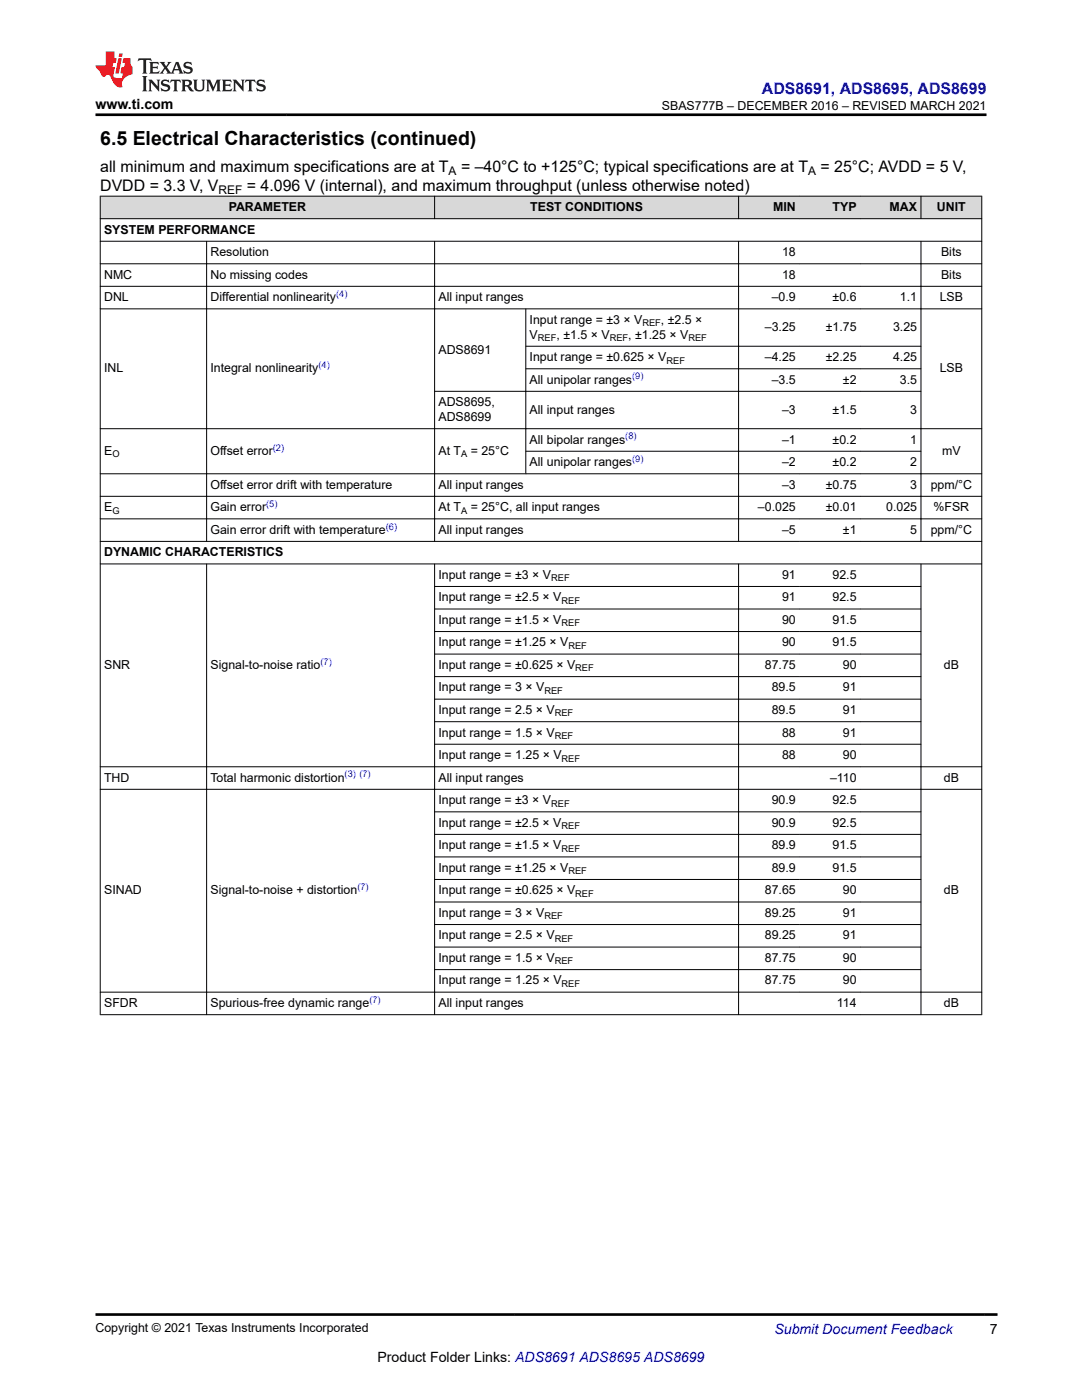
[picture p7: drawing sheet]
<svg xmlns="http://www.w3.org/2000/svg" width="216mm" height="279mm" viewBox="0 0 216 279" stroke-linecap="round" stroke-linejoin="round" font-family="sans-serif">
<defs><g id="words">
<text font-size="3.9" x="20" y="28.8">6.5 Electrical Characteristics (continued)</text>
<text font-size="3.2" fill="#00f" x="152" y="18.7">ADS8691, ADS8695, ADS8699</text>
<g font-size="3.2">
<text x="20" y="34.3">all minimum and maximum specifications are at T</text>
<text x="92" y="34.3">= –40°C to +125°C; typical specifications are at T</text>
<text x="163.7" y="34.3">= 25°C; AVDD = 5 V,</text>
<text x="20" y="38.1">DVDD = 3.3 V, V</text>
<text x="49.3" y="38.1">= 4.096 V (internal), and maximum throughput (unless otherwise noted)</text>
</g>
<g font-size="2.8">
<text x="19.1" y="21.8">www.ti.com</text>
<text x="197.5" y="266.1">7</text>
<text x="75.3" y="271.7">Product Folder Links: ADS8691 ADS8695 ADS8699</text>
</g>
<text font-size="2.8" fill="#00f" x="154.5" y="266.2">Submit Document Feedback</text>
<g font-size="2.5">
<text x="132.1" y="21.9">SBAS777B – DECEMBER 2016 – REVISED MARCH 2021</text>
<text x="20.8" y="46.6">SYSTEM PERFORMANCE</text>
<text x="45.6" y="42.1">PARAMETER</text>
<text x="105.8" y="42.1">TEST CONDITIONS</text>
<text x="154.3" y="42.1">MIN</text>
<text x="166.1" y="42.1">TYP</text>
<text x="177.5" y="42.1">MAX</text>
<text x="187" y="42.1">UNIT</text>
<text x="42" y="51.1">Resolution</text>
<text x="156.1" y="51.1">18</text>
<text x="187.8" y="51.1">Bits</text>
<text x="20.8" y="55.6">NMC</text>
<text x="42" y="55.6">No missing codes</text>
<text x="156.1" y="55.6">18</text>
<text x="187.8" y="55.6">Bits</text>
<text x="20.8" y="60.1">DNL</text>
<text x="42" y="60.1">Differential nonlinearity</text>
<text x="87.5" y="60.1">All input ranges</text>
<text x="105.7" y="64.6">Input range = ±3 × V</text>
<text x="131.9" y="64.6">, ±2.5 ×</text>
<text x="154" y="60.1">–0.9</text>
<text x="166.1" y="60.1">±0.6</text>
<text x="179.6" y="60.1">1.1</text>
<text x="187.5" y="60.1">LSB</text>
<text x="87.5" y="70.6">ADS8691</text>
<text x="105.7" y="67.6">V</text>
<text x="111" y="67.6">, ±1.5 × V</text>
<text x="125.4" y="67.6">, ±1.25 × V</text>
<text x="152.6" y="66.1">–3.25</text>
<text x="164.8" y="66.1">±1.75</text>
<text x="178.2" y="66.1">3.25</text>
<text x="20.8" y="74.3">INL</text>
<text x="42" y="74.3">Integral nonlinearity</text>
<text x="105.7" y="72.1">Input range = ±0.625 × V</text>
<text x="105.7" y="76.6">All unipolar ranges</text>
<text x="152.6" y="72.1">–4.25</text>
<text x="154" y="76.6">–3.5</text>
<text x="164.8" y="72.1">±2.25</text>
<text x="168.2" y="76.6">±2</text>
<text x="178.2" y="72.1">4.25</text>
<text x="179.6" y="76.6">3.5</text>
<text x="187.5" y="74.3">LSB</text>
<text x="87.5" y="81.1">ADS8695,</text>
<text x="105.7" y="82.5">All input ranges</text>
<text x="156.1" y="82.5">–3</text>
<text x="166.1" y="82.5">±1.5</text>
<text x="181.6" y="82.5">3</text>
<text x="87.5" y="84">ADS8699</text>
<text x="105.7" y="88.5">All bipolar ranges</text>
<text x="156.1" y="88.5">–1</text>
<text x="166.1" y="88.5">±0.2</text>
<text x="181.6" y="88.5">1</text>
<text x="20.8" y="90.8">E</text>
<text x="42" y="90.8">Offset error</text>
<text x="87.5" y="90.8">At T</text>
<text x="93.9" y="90.8">= 25°C</text>
<text x="105.7" y="93">All unipolar ranges</text>
<text x="156.1" y="93">–2</text>
<text x="166.1" y="93">±0.2</text>
<text x="181.6" y="93">2</text>
<text x="188" y="90.8">mV</text>
<text x="42" y="97.5">Offset error drift with temperature</text>
<text x="87.5" y="97.5">All input ranges</text>
<text x="156.1" y="97.5">–3</text>
<text x="164.8" y="97.5">±0.75</text>
<text x="181.6" y="97.5">3</text>
<text x="185.7" y="97.5">ppm/°C</text>
<text x="20.8" y="102">E</text>
<text x="42" y="102">Gain error</text>
<text x="42" y="106.5">Gain error drift with temperature</text>
<text x="87.5" y="102">At T</text>
<text x="87.5" y="106.5">All input ranges</text>
<text x="93.9" y="102">= 25°C, all input ranges</text>
<text x="151.2" y="102">–0.025</text>
<text x="156.1" y="106.5">–5</text>
<text x="164.8" y="102">±0.01</text>
<text x="168.2" y="106.5">±1</text>
<text x="176.8" y="102">0.025</text>
<text x="181.6" y="106.5">5</text>
<text x="185.7" y="106.5">ppm/°C</text>
<text x="186.3" y="102">%FSR</text>
<text x="20.8" y="111">DYNAMIC CHARACTERISTICS</text>
<text x="87.5" y="115.5">Input range = ±3 × V</text>
<text x="156.1" y="115.5">91</text>
<text x="166.1" y="115.5">92.5</text>
<text x="87.5" y="120">Input range = ±2.5 × V</text>
<text x="87.5" y="124.5">Input range = ±1.5 × V</text>
<text x="156.1" y="120">91</text>
<text x="156.1" y="124.5">90</text>
<text x="166.1" y="120">92.5</text>
<text x="166.1" y="124.5">91.5</text>
<text x="87.5" y="129">Input range = ±1.25 × V</text>
<text x="156.1" y="129">90</text>
<text x="166.1" y="129">91.5</text>
<text x="20.8" y="133.5">SNR</text>
<text x="42" y="133.5">Signal-to-noise ratio</text>
<text x="87.5" y="133.5">Input range = ±0.625 × V</text>
<text x="87.5" y="138">Input range = 3 × V</text>
<text x="152.6" y="133.5">87.75</text>
<text x="154" y="138">89.5</text>
<text x="168.2" y="133.5">90</text>
<text x="168.2" y="138">91</text>
<text x="188.3" y="133.5">dB</text>
<text x="87.5" y="142.5">Input range = 2.5 × V</text>
<text x="154" y="142.5">89.5</text>
<text x="168.2" y="142.5">91</text>
<text x="87.5" y="147">Input range = 1.5 × V</text>
<text x="156.1" y="147">88</text>
<text x="168.2" y="147">91</text>
<text x="20.8" y="156">THD</text>
<text x="42" y="156">Total harmonic distortion</text>
<text x="87.5" y="156">All input ranges</text>
<text x="87.5" y="151.5">Input range = 1.25 × V</text>
<text x="156.1" y="151.5">88</text>
<text x="165.6" y="156">–110</text>
<text x="168.2" y="151.5">90</text>
<text x="188.3" y="156">dB</text>
<text x="87.5" y="160.5">Input range = ±3 × V</text>
<text x="154" y="160.5">90.9</text>
<text x="166.1" y="160.5">92.5</text>
<text x="87.5" y="165">Input range = ±2.5 × V</text>
<text x="154" y="165">90.9</text>
<text x="166.1" y="165">92.5</text>
<text x="87.5" y="169.5">Input range = ±1.5 × V</text>
<text x="87.5" y="174">Input range = ±1.25 × V</text>
<text x="154" y="174">89.9</text>
<text x="154" y="169.5">89.9</text>
<text x="166.1" y="174">91.5</text>
<text x="166.1" y="169.5">91.5</text>
<text x="20.8" y="178.5">SINAD</text>
<text x="42" y="178.5">Signal-to-noise + distortion</text>
<text x="87.5" y="178.5">Input range = ±0.625 × V</text>
<text x="152.6" y="178.5">87.65</text>
<text x="168.2" y="178.5">90</text>
<text x="188.3" y="178.5">dB</text>
<text x="87.5" y="183">Input range = 3 × V</text>
<text x="152.6" y="183">89.25</text>
<text x="168.2" y="183">91</text>
<text x="87.5" y="187.5">Input range = 2.5 × V</text>
<text x="87.5" y="192">Input range = 1.5 × V</text>
<text x="152.6" y="187.5">89.25</text>
<text x="152.6" y="192">87.75</text>
<text x="168.2" y="187.5">91</text>
<text x="168.2" y="192">90</text>
<text x="87.5" y="196.5">Input range = 1.25 × V</text>
<text x="152.6" y="196.5">87.75</text>
<text x="168.2" y="196.5">90</text>
<text x="20.8" y="201">SFDR</text>
<text x="42" y="201">Spurious-free dynamic range</text>
<text x="87.5" y="201">All input ranges</text>
<text x="167" y="201">114</text>
<text x="188.3" y="201">dB</text>
<text x="19.1" y="265.9">Copyright © 2021 Texas Instruments Incorporated</text>
</g>
<g font-size="2.4">
<text x="89.5" y="34.9">A</text>
<text x="161.2" y="34.9">A</text>
<text x="43.6" y="38.7">REF</text>
</g>
<g font-size="1.9" fill="#00f">
<text x="67.1" y="59.3">(4)</text>
<text x="63.5" y="73.5">(4)</text>
<text x="126.1" y="75.7">(9)</text>
<text x="54.4" y="89.9">(2)</text>
<text x="124.8" y="87.7">(8)</text>
<text x="126.1" y="92.2">(9)</text>
<text x="53.1" y="101.2">(5)</text>
<text x="77" y="105.7">(6)</text>
<text x="64" y="132.7">(7)</text>
<text x="68.8" y="155.2">(3) (7)</text>
<text x="71.3" y="177.7">(7)</text>
<text x="73.7" y="200.1">(7)</text>
</g>
<g font-size="1.9">
<text x="128.2" y="65.1">REF</text>
<text x="107.3" y="68.1">REF</text>
<text x="121.7" y="68.1">REF</text>
<text x="137.4" y="68.1">REF</text>
<text x="133" y="72.6">REF</text>
<text x="22.4" y="91.3">O</text>
<text x="92" y="91.3">A</text>
<text x="22.4" y="102.5">G</text>
<text x="92" y="102.5">A</text>
<text x="110" y="116">REF</text>
<text x="112" y="120.5">REF</text>
<text x="112" y="125">REF</text>
<text x="113.4" y="129.5">REF</text>
<text x="114.8" y="134">REF</text>
<text x="108.6" y="138.5">REF</text>
<text x="110.7" y="143">REF</text>
<text x="110.7" y="147.5">REF</text>
<text x="112.1" y="152">REF</text>
<text x="110" y="161">REF</text>
<text x="112" y="165.5">REF</text>
<text x="112" y="170">REF</text>
<text x="113.4" y="174.5">REF</text>
<text x="114.8" y="179">REF</text>
<text x="108.6" y="183.5">REF</text>
<text x="110.7" y="188">REF</text>
<text x="110.7" y="192.5">REF</text>
<text x="112.1" y="197">REF</text>
</g>
</g></defs>
<g fill="#d8d8d8">
<path d="M20 39.1h175.9v4.5h-175.9z" fill-rule="evenodd"/>
<path d="M20.1 39.2h66.6v4.4h-66.6z" fill-rule="evenodd"/>
<path d="M86.8 39.2h60.5v4.4h-60.5z" fill-rule="evenodd"/>
<path d="M147.4 39.2h12.1v4.4h-12.1z" fill-rule="evenodd"/>
<path d="M159.5 39.2h12.1v4.4h-12.1z" fill-rule="evenodd"/>
<path d="M171.6 39.2h12.1v4.4h-12.1z" fill-rule="evenodd"/>
<path d="M183.8 39.2h12v4.4h-12z" fill-rule="evenodd"/>
</g>
<g fill="none" stroke="#000" stroke-width=".2">
<path d="M19.9 39.1h176.1M20 39.1v163.5M86.7 39.1v4.6M147.4 39.1v4.6M183.8 39.1v4.6M195.9 39.1v163.5M19.9 43.6h176.1M19.9 48.1h176.1M19.9 52.6h176.1M19.9 57.1h176.1M41.2 48.1v60M86.7 48.1v60"/>
<path d="M147.4 48.1v60M183.8 48.1v60M19.9 61.6h176.1M104.9 69.1h78.9M104.9 73.6h78.9M104.9 61.6v33M183.8 78.1h-97.1M19.9 85.6h176.1M19.9 94.6h176.1M19.9 99.1h176.1M104.9 90.1h78.9M19.9 103.5h176.1"/>
<path d="M19.9 108h176.1M19.9 112.5h176.1M41.2 112.5v90.1M86.7 117h97.1M86.7 112.5v90.1M147.4 112.5v90.1M183.8 112.5v90.1M86.7 121.5h97.1M86.7 126h97.1M86.7 130.5h97.1M86.7 135h97.1M86.7 139.5h97.1"/>
<path d="M19.9 153h176.1M19.9 157.5h176.1M86.7 144h97.1M86.7 148.5h97.1M86.7 162h97.1M86.7 166.5h97.1M86.7 171h97.1M86.7 175.5h97.1M19.9 198h176.1M86.7 180h97.1M86.7 184.5h97.1M86.7 189h97.1"/>
<path d="M86.7 193.5h97.1M19.9 202.5h176.1"/>
</g>
<path d="M27.7 11.6l-.2 .6 .5-.2h.6v.1v2.2l-.2 .4h1l-.2-.4v-2.2v-.1h.5l.5 .2-.1-.6zM29.8 12.4l.2 .3v1.6l-.2 .4h1.9l.1-.6a1.08 1.08 0 0 1-1.3 .2v-.7h.6l.4 .2v-.7l-.4 .2h-.6v-.5l.2-.2a1 1 0 0 1 1 .3l-.1-.5zM31.8 12.4l1 1.1-1 1.2h.9l-.2-.2 .4-.8 .5 .8-.2 .2h1.6l-.2-.2 .1-.5h1l.1 .5-.1 .2h.9l-.2-.4-.8-1.9h-.5l-1 2.1-.8-1.1 .9-1h-.8l.2 .2-.5 .6-.3-.6 .1-.2zM35.2 12.8l.4 1h-.8zM36.8 12.5a.65 .65 0 0 0-.2 .7 .65 .65 0 0 0 .6 .5l.7 .1 .1 .3a.79 .79 0 0 1-.7 .4 .79 .79 0 0 1-.7-.5l.1 .7 .2-.1a.93 .93 0 0 0 1.1 0 .93 .93 0 0 0 .4-.9 1.46 1.46 0 0 0-1.2-.6l-.1-.3a1.09 1.09 0 0 1 1.2 .2l-.2-.6-.1 .1-.6-.2zM28.4 15.2l.2 .4v2.2l-.2 .4h1l-.2-.4v-2.2l.2-.4zM29.6 15.9l.2 .4v1.5l-.2 .4h.8l-.3-.4v-1.3l1.7 1.8v-2l.2-.4h-.8l.2 .2 .1 1.1-1.2-1.3zM32.3 16a.65 .65 0 0 0-.2 .8 .65 .65 0 0 0 .7 .4l.6 .2 .1 .2a.79 .79 0 0 1-.7 .4 .79 .79 0 0 1-.7-.5l.1 .7 .2-.1a.93 .93 0 0 0 1.1 .1 .93 .93 0 0 0 .4-1 1.46 1.46 0 0 0-1.2-.5l-.1-.4a1.09 1.09 0 0 1 1.2 .2l-.2-.6-.1 .1-.6-.1zM34.1 15.9l-.1 .6a.63 .63 0 0 1 .7-.3l.1 1.6-.3 .4h1l-.2-.4v-1.6a.66 .66 0 0 1 .8 .3l-.1-.6zM36.2 15.9l.2 .4v1.5l-.2 .4h.9l-.2-.2v-.7h.5l.1 .2a.79 .79 0 0 0 1.2 .6l-1-.9a.61 .61 0 0 0 .6-.6 .61 .61 0 0 0-.5-.7zM36.9 16.2h.2a.47 .47 0 0 1 .5 .1 .47 .47 0 0 1 .1 .5l-.2 .1-.6 .1zM38.5 15.9l.2 .2a2.27 2.27 0 0 0 .4 2 1.04 1.04 0 0 0 1.7-.7v-1.3l.2-.2h-.8l.2 .4v1.1a.6 .6 0 0 1-.6 .6 .6 .6 0 0 1-.6-.6v-1.1l.3-.4zM41.1 15.9l.2 .4v1.5l-.2 .4h.7l-.2-.4v-1.4l.9 1.9 .8-1.9v1.4l-.2 .4h1l-.3-.4v-1.5l.3-.4h-.8l-.7 1.5-.7-1.5zM44.3 15.9l.2 .4v1.5l-.2 .4h1.9l.1-.6a1.09 1.09 0 0 1-1.3 .2v-.7h.6l.4 .2v-.6l-.4 .2h-.6v-.6l.2-.1a1.01 1.01 0 0 1 1 .3l-.1-.6zM46.4 15.9l.3 .4v1.5l-.3 .4h.8l-.2-.4v-1.3l1.6 1.8v-2l.2-.4h-.7l.2 .2v1.1l-1.2-1.3zM49 15.9l-.1 .6a.63 .63 0 0 1 .8-.3v1.6l-.3 .4h1l-.2-.4v-1.6a.66 .66 0 0 1 .8 .3l-.1-.6zM51.4 16a.65 .65 0 0 0-.2 .8 .65 .65 0 0 0 .6 .4l.6 .2 .2 .2a.79 .79 0 0 1-.8 .4 .79 .79 0 0 1-.6-.5l.1 .7 .2-.1a.93 .93 0 0 0 1 .1 .93 .93 0 0 0 .5-1 1.46 1.46 0 0 0-1.3-.5l-.1-.4a1.09 1.09 0 0 1 1.3 .2l-.2-.6-.2 .1-.5-.1z" fill="#231f20"/>
<path d="M21.1 10.3v2.7h-2v.4l.9 1a.95 .95 0 0 0 .9 .9 .59 .59 0 0 1 .6-.4 .59 .59 0 0 1 .5 .3l.4 .8a1.59 1.59 0 0 0 2.1 1.4 1.61 1.61 0 0 1 1-2.3l1-.3-.1-1.5a1.59 1.59 0 0 1-.4-1.7h-1.4l-.2 .9h.5l-.1 .9h-.5l-.2 .9v.3l.4 .1-.2 .9h-.6a.73 .73 0 0 1-1.1-.7l.3-1.5h-.5l.2-.9h.5l.2-.9h-.5v-1.3zM23.6 11.6l-.6 3.1h.7l.6-3.1zM23.8 10.7l-.1 .6h.7l.1-.6z" fill="#ed1c24"/>
<path d="M19.1 22.9h177.8M19 262.3h180" fill="none" stroke="#000" stroke-width=".53"/>
<use href="#words"/>
</svg>
